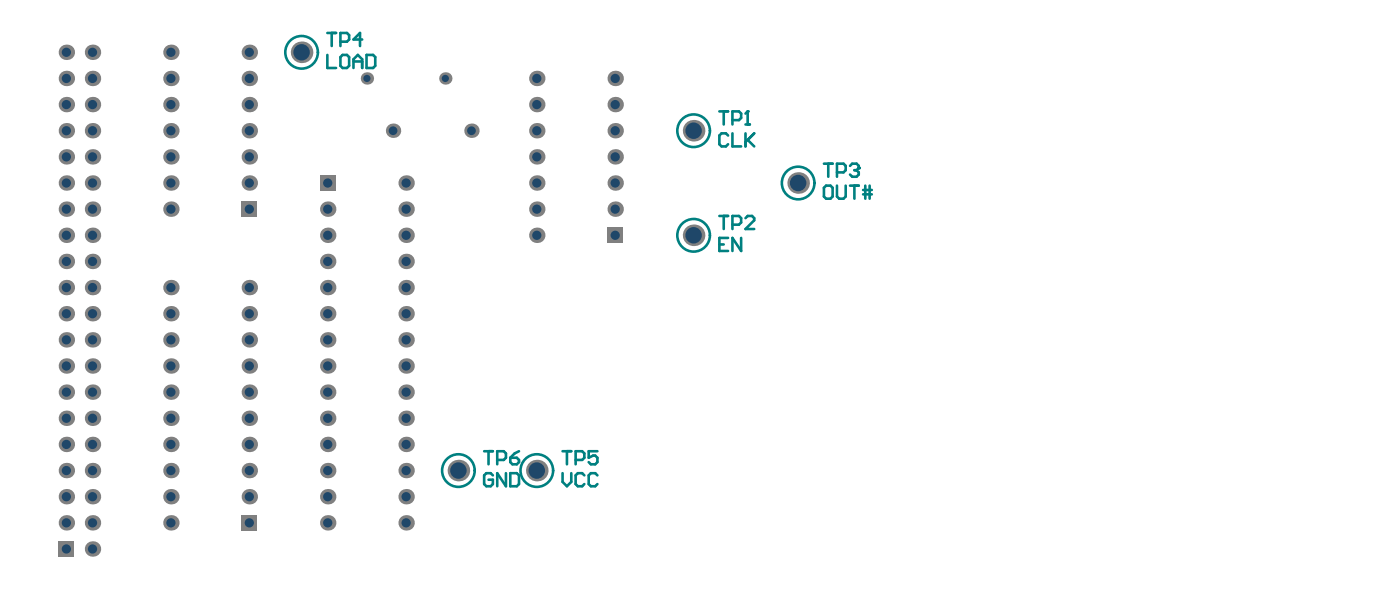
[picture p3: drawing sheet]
<svg xmlns="http://www.w3.org/2000/svg" width="453mm" height="195mm" viewBox="0 0 453 195" stroke-linecap="round" stroke-linejoin="round" font-family="sans-serif">
<path d="M19 175.1h5v5h-5z" fill-rule="evenodd" fill="#808080"/>
<circle cx="21.5" cy="177.6" r="1.5" fill="#1f4769"/>
<circle cx="29.9" cy="177.6" r="2.5" fill="#808080"/>
<circle cx="29.9" cy="177.6" r="1.5" fill="#1f4769"/>
<circle cx="21.5" cy="169.1" r="2.5" fill="#808080"/>
<circle cx="21.5" cy="169.1" r="1.5" fill="#1f4769"/>
<circle cx="29.9" cy="169.1" r="2.5" fill="#808080"/>
<circle cx="29.9" cy="169.1" r="1.5" fill="#1f4769"/>
<circle cx="21.5" cy="160.7" r="2.5" fill="#808080"/>
<circle cx="21.5" cy="160.7" r="1.5" fill="#1f4769"/>
<circle cx="29.9" cy="160.7" r="2.5" fill="#808080"/>
<circle cx="29.9" cy="160.7" r="1.5" fill="#1f4769"/>
<circle cx="21.5" cy="152.2" r="2.5" fill="#808080"/>
<circle cx="21.5" cy="152.2" r="1.5" fill="#1f4769"/>
<circle cx="29.9" cy="152.2" r="2.5" fill="#808080"/>
<circle cx="29.9" cy="152.2" r="1.5" fill="#1f4769"/>
<circle cx="21.5" cy="143.8" r="2.5" fill="#808080"/>
<circle cx="21.5" cy="143.8" r="1.5" fill="#1f4769"/>
<circle cx="29.9" cy="143.8" r="2.5" fill="#808080"/>
<circle cx="29.9" cy="143.8" r="1.5" fill="#1f4769"/>
<circle cx="21.5" cy="135.3" r="2.5" fill="#808080"/>
<circle cx="21.5" cy="135.3" r="1.5" fill="#1f4769"/>
<circle cx="29.9" cy="135.3" r="2.5" fill="#808080"/>
<circle cx="29.9" cy="135.3" r="1.5" fill="#1f4769"/>
<circle cx="21.5" cy="126.8" r="2.5" fill="#808080"/>
<circle cx="21.5" cy="126.8" r="1.5" fill="#1f4769"/>
<circle cx="29.9" cy="126.8" r="2.5" fill="#808080"/>
<circle cx="29.9" cy="126.8" r="1.5" fill="#1f4769"/>
<circle cx="21.5" cy="118.4" r="2.5" fill="#808080"/>
<circle cx="21.5" cy="118.4" r="1.5" fill="#1f4769"/>
<circle cx="21.5" cy="109.9" r="2.5" fill="#808080"/>
<circle cx="21.5" cy="109.9" r="1.5" fill="#1f4769"/>
<circle cx="21.5" cy="101.5" r="2.5" fill="#808080"/>
<circle cx="21.5" cy="101.5" r="1.5" fill="#1f4769"/>
<circle cx="21.5" cy="93" r="2.5" fill="#808080"/>
<circle cx="21.5" cy="93" r="1.5" fill="#1f4769"/>
<circle cx="21.5" cy="84.6" r="2.5" fill="#808080"/>
<circle cx="21.5" cy="84.6" r="1.5" fill="#1f4769"/>
<circle cx="21.5" cy="76.1" r="2.5" fill="#808080"/>
<circle cx="21.5" cy="76.1" r="1.5" fill="#1f4769"/>
<circle cx="21.5" cy="67.7" r="2.5" fill="#808080"/>
<circle cx="21.5" cy="67.7" r="1.5" fill="#1f4769"/>
<circle cx="21.5" cy="59.2" r="2.5" fill="#808080"/>
<circle cx="21.5" cy="59.2" r="1.5" fill="#1f4769"/>
<circle cx="21.5" cy="50.7" r="2.5" fill="#808080"/>
<circle cx="21.5" cy="50.7" r="1.5" fill="#1f4769"/>
<circle cx="29.9" cy="50.7" r="2.5" fill="#808080"/>
<circle cx="29.9" cy="50.7" r="1.5" fill="#1f4769"/>
<circle cx="21.5" cy="42.3" r="2.5" fill="#808080"/>
<circle cx="21.5" cy="42.3" r="1.5" fill="#1f4769"/>
<circle cx="29.9" cy="42.3" r="2.5" fill="#808080"/>
<circle cx="29.9" cy="42.3" r="1.5" fill="#1f4769"/>
<circle cx="21.5" cy="33.8" r="2.5" fill="#808080"/>
<circle cx="21.5" cy="33.8" r="1.5" fill="#1f4769"/>
<circle cx="29.9" cy="33.8" r="2.5" fill="#808080"/>
<circle cx="29.9" cy="33.8" r="1.5" fill="#1f4769"/>
<circle cx="21.5" cy="25.4" r="2.5" fill="#808080"/>
<circle cx="21.5" cy="25.4" r="1.5" fill="#1f4769"/>
<circle cx="29.9" cy="25.4" r="2.5" fill="#808080"/>
<circle cx="29.9" cy="25.4" r="1.5" fill="#1f4769"/>
<circle cx="21.5" cy="16.9" r="2.5" fill="#808080"/>
<circle cx="21.5" cy="16.9" r="1.5" fill="#1f4769"/>
<circle cx="29.9" cy="16.9" r="2.5" fill="#808080"/>
<circle cx="29.9" cy="16.9" r="1.5" fill="#1f4769"/>
<circle cx="55.3" cy="169.1" r="2.5" fill="#808080"/>
<circle cx="55.3" cy="169.1" r="1.5" fill="#1f4769"/>
<circle cx="55.3" cy="160.7" r="2.5" fill="#808080"/>
<circle cx="55.3" cy="160.7" r="1.5" fill="#1f4769"/>
<circle cx="55.3" cy="152.2" r="2.5" fill="#808080"/>
<circle cx="55.3" cy="152.2" r="1.5" fill="#1f4769"/>
<circle cx="55.3" cy="143.8" r="2.5" fill="#808080"/>
<circle cx="55.3" cy="143.8" r="1.5" fill="#1f4769"/>
<circle cx="80.7" cy="143.8" r="2.5" fill="#808080"/>
<circle cx="80.7" cy="143.8" r="1.5" fill="#1f4769"/>
<circle cx="55.3" cy="135.3" r="2.5" fill="#808080"/>
<circle cx="55.3" cy="135.3" r="1.5" fill="#1f4769"/>
<circle cx="80.7" cy="135.3" r="2.5" fill="#808080"/>
<circle cx="80.7" cy="135.3" r="1.5" fill="#1f4769"/>
<circle cx="55.3" cy="126.8" r="2.5" fill="#808080"/>
<circle cx="55.3" cy="126.8" r="1.5" fill="#1f4769"/>
<circle cx="80.7" cy="126.8" r="2.5" fill="#808080"/>
<circle cx="80.7" cy="126.8" r="1.5" fill="#1f4769"/>
<circle cx="29.9" cy="118.4" r="2.5" fill="#808080"/>
<circle cx="29.9" cy="118.4" r="1.5" fill="#1f4769"/>
<circle cx="55.3" cy="118.4" r="2.5" fill="#808080"/>
<circle cx="55.3" cy="118.4" r="1.5" fill="#1f4769"/>
<circle cx="80.7" cy="118.4" r="2.5" fill="#808080"/>
<circle cx="80.7" cy="118.4" r="1.5" fill="#1f4769"/>
<circle cx="29.9" cy="109.9" r="2.5" fill="#808080"/>
<circle cx="29.9" cy="109.9" r="1.5" fill="#1f4769"/>
<circle cx="55.3" cy="109.9" r="2.5" fill="#808080"/>
<circle cx="55.3" cy="109.9" r="1.5" fill="#1f4769"/>
<circle cx="80.7" cy="109.9" r="2.5" fill="#808080"/>
<circle cx="80.7" cy="109.9" r="1.5" fill="#1f4769"/>
<circle cx="29.9" cy="101.5" r="2.5" fill="#808080"/>
<circle cx="29.9" cy="101.5" r="1.5" fill="#1f4769"/>
<circle cx="55.3" cy="101.5" r="2.5" fill="#808080"/>
<circle cx="55.3" cy="101.5" r="1.5" fill="#1f4769"/>
<circle cx="80.7" cy="101.5" r="2.5" fill="#808080"/>
<circle cx="80.7" cy="101.5" r="1.5" fill="#1f4769"/>
<circle cx="29.9" cy="93" r="2.5" fill="#808080"/>
<circle cx="29.9" cy="93" r="1.5" fill="#1f4769"/>
<circle cx="55.3" cy="93" r="2.5" fill="#808080"/>
<circle cx="55.3" cy="93" r="1.5" fill="#1f4769"/>
<circle cx="80.7" cy="93" r="2.5" fill="#808080"/>
<circle cx="80.7" cy="93" r="1.5" fill="#1f4769"/>
<circle cx="29.9" cy="84.6" r="2.5" fill="#808080"/>
<circle cx="29.9" cy="84.6" r="1.5" fill="#1f4769"/>
<circle cx="29.9" cy="76.1" r="2.5" fill="#808080"/>
<circle cx="29.9" cy="76.1" r="1.5" fill="#1f4769"/>
<circle cx="29.9" cy="67.7" r="2.5" fill="#808080"/>
<circle cx="29.9" cy="67.7" r="1.5" fill="#1f4769"/>
<circle cx="55.3" cy="67.7" r="2.5" fill="#808080"/>
<circle cx="55.3" cy="67.7" r="1.5" fill="#1f4769"/>
<circle cx="29.9" cy="59.2" r="2.5" fill="#808080"/>
<circle cx="29.9" cy="59.2" r="1.5" fill="#1f4769"/>
<circle cx="55.3" cy="59.2" r="2.5" fill="#808080"/>
<circle cx="55.3" cy="59.2" r="1.5" fill="#1f4769"/>
<circle cx="55.3" cy="50.7" r="2.5" fill="#808080"/>
<circle cx="55.3" cy="50.7" r="1.5" fill="#1f4769"/>
<circle cx="55.3" cy="42.3" r="2.5" fill="#808080"/>
<circle cx="55.3" cy="42.3" r="1.5" fill="#1f4769"/>
<circle cx="55.3" cy="33.8" r="2.5" fill="#808080"/>
<circle cx="55.3" cy="33.8" r="1.5" fill="#1f4769"/>
<circle cx="55.3" cy="25.4" r="2.5" fill="#808080"/>
<circle cx="55.3" cy="25.4" r="1.5" fill="#1f4769"/>
<circle cx="55.3" cy="16.9" r="2.5" fill="#808080"/>
<circle cx="55.3" cy="16.9" r="1.5" fill="#1f4769"/>
<path d="M78.2 166.6h5v5h-5z" fill-rule="evenodd" fill="#808080"/>
<circle cx="80.7" cy="169.1" r="1.5" fill="#1f4769"/>
<circle cx="106" cy="169.1" r="2.5" fill="#808080"/>
<circle cx="106" cy="169.1" r="1.5" fill="#1f4769"/>
<circle cx="80.7" cy="160.7" r="2.5" fill="#808080"/>
<circle cx="80.7" cy="160.7" r="1.5" fill="#1f4769"/>
<circle cx="106" cy="160.7" r="2.5" fill="#808080"/>
<circle cx="106" cy="160.7" r="1.5" fill="#1f4769"/>
<circle cx="80.7" cy="152.2" r="2.5" fill="#808080"/>
<circle cx="80.7" cy="152.2" r="1.5" fill="#1f4769"/>
<circle cx="106" cy="152.2" r="2.5" fill="#808080"/>
<circle cx="106" cy="152.2" r="1.5" fill="#1f4769"/>
<circle cx="106" cy="143.8" r="2.5" fill="#808080"/>
<circle cx="106" cy="143.8" r="1.5" fill="#1f4769"/>
<circle cx="131.4" cy="143.8" r="2.5" fill="#808080"/>
<circle cx="131.4" cy="143.8" r="1.5" fill="#1f4769"/>
<circle cx="106" cy="135.3" r="2.5" fill="#808080"/>
<circle cx="106" cy="135.3" r="1.5" fill="#1f4769"/>
<circle cx="131.4" cy="135.3" r="2.5" fill="#808080"/>
<circle cx="131.4" cy="135.3" r="1.5" fill="#1f4769"/>
<circle cx="106" cy="126.8" r="2.5" fill="#808080"/>
<circle cx="106" cy="126.8" r="1.5" fill="#1f4769"/>
<circle cx="106" cy="118.4" r="2.5" fill="#808080"/>
<circle cx="106" cy="118.4" r="1.5" fill="#1f4769"/>
<circle cx="131.4" cy="118.4" r="2.5" fill="#808080"/>
<circle cx="131.4" cy="118.4" r="1.5" fill="#1f4769"/>
<circle cx="106" cy="109.9" r="2.5" fill="#808080"/>
<circle cx="106" cy="109.9" r="1.5" fill="#1f4769"/>
<circle cx="131.4" cy="109.9" r="2.5" fill="#808080"/>
<circle cx="131.4" cy="109.9" r="1.5" fill="#1f4769"/>
<circle cx="106" cy="101.5" r="2.5" fill="#808080"/>
<circle cx="106" cy="101.5" r="1.5" fill="#1f4769"/>
<circle cx="131.4" cy="101.5" r="2.5" fill="#808080"/>
<circle cx="131.4" cy="101.5" r="1.5" fill="#1f4769"/>
<circle cx="106" cy="93" r="2.5" fill="#808080"/>
<circle cx="106" cy="93" r="1.5" fill="#1f4769"/>
<circle cx="106" cy="84.6" r="2.5" fill="#808080"/>
<circle cx="106" cy="84.6" r="1.5" fill="#1f4769"/>
<circle cx="106" cy="76.1" r="2.5" fill="#808080"/>
<circle cx="106" cy="76.1" r="1.5" fill="#1f4769"/>
<path d="M78.2 65.2h5v5h-5z" fill-rule="evenodd" fill="#808080"/>
<circle cx="80.7" cy="67.7" r="1.5" fill="#1f4769"/>
<circle cx="106" cy="67.7" r="2.5" fill="#808080"/>
<circle cx="106" cy="67.7" r="1.5" fill="#1f4769"/>
<circle cx="80.7" cy="59.2" r="2.5" fill="#808080"/>
<circle cx="80.7" cy="59.2" r="1.5" fill="#1f4769"/>
<path d="M103.5 56.7h5v5h-5z" fill-rule="evenodd" fill="#808080"/>
<circle cx="106" cy="59.2" r="1.5" fill="#1f4769"/>
<circle cx="80.7" cy="50.7" r="2.5" fill="#808080"/>
<circle cx="80.7" cy="50.7" r="1.5" fill="#1f4769"/>
<circle cx="80.7" cy="42.3" r="2.5" fill="#808080"/>
<circle cx="80.7" cy="42.3" r="1.5" fill="#1f4769"/>
<circle cx="127.2" cy="42.3" r="2.33" fill="#808080"/>
<circle cx="127.2" cy="42.3" r="1.42" fill="#1f4769"/>
<circle cx="80.7" cy="33.8" r="2.5" fill="#808080"/>
<circle cx="80.7" cy="33.8" r="1.5" fill="#1f4769"/>
<circle cx="80.7" cy="25.4" r="2.5" fill="#808080"/>
<circle cx="80.7" cy="25.4" r="1.5" fill="#1f4769"/>
<circle cx="118.7" cy="25.4" r="2" fill="#808080"/>
<circle cx="118.7" cy="25.4" r="1.17" fill="#1f4769"/>
<circle cx="80.7" cy="16.9" r="2.5" fill="#808080"/>
<circle cx="80.7" cy="16.9" r="1.5" fill="#1f4769"/>
<circle cx="97.6" cy="16.9" r="3.5" fill="#808080"/>
<circle cx="97.6" cy="16.9" r="2.66" fill="#1f4769"/>
<circle cx="131.4" cy="152.2" r="2.5" fill="#808080"/>
<circle cx="131.4" cy="152.2" r="1.5" fill="#1f4769"/>
<circle cx="131.4" cy="160.7" r="2.5" fill="#808080"/>
<circle cx="131.4" cy="160.7" r="1.5" fill="#1f4769"/>
<circle cx="131.4" cy="169.1" r="2.5" fill="#808080"/>
<circle cx="131.4" cy="169.1" r="1.5" fill="#1f4769"/>
<circle cx="131.4" cy="126.8" r="2.5" fill="#808080"/>
<circle cx="131.4" cy="126.8" r="1.5" fill="#1f4769"/>
<circle cx="173.7" cy="152.2" r="3.5" fill="#808080"/>
<circle cx="173.7" cy="152.2" r="2.66" fill="#1f4769"/>
<circle cx="148.3" cy="152.2" r="3.5" fill="#808080"/>
<circle cx="148.3" cy="152.2" r="2.66" fill="#1f4769"/>
<circle cx="131.4" cy="93" r="2.5" fill="#808080"/>
<circle cx="131.4" cy="93" r="1.5" fill="#1f4769"/>
<circle cx="131.4" cy="84.6" r="2.5" fill="#808080"/>
<circle cx="131.4" cy="84.6" r="1.5" fill="#1f4769"/>
<circle cx="131.4" cy="76.1" r="2.5" fill="#808080"/>
<circle cx="131.4" cy="76.1" r="1.5" fill="#1f4769"/>
<circle cx="173.7" cy="76.1" r="2.5" fill="#808080"/>
<circle cx="173.7" cy="76.1" r="1.5" fill="#1f4769"/>
<path d="M196.6 73.6h4.9v5h-4.9z" fill-rule="evenodd" fill="#808080"/>
<circle cx="199" cy="76.1" r="1.5" fill="#1f4769"/>
<circle cx="224.4" cy="76.1" r="3.5" fill="#808080"/>
<circle cx="224.4" cy="76.1" r="2.66" fill="#1f4769"/>
<circle cx="131.4" cy="67.7" r="2.5" fill="#808080"/>
<circle cx="131.4" cy="67.7" r="1.5" fill="#1f4769"/>
<circle cx="173.7" cy="67.7" r="2.5" fill="#808080"/>
<circle cx="173.7" cy="67.7" r="1.5" fill="#1f4769"/>
<circle cx="131.4" cy="59.2" r="2.5" fill="#808080"/>
<circle cx="131.4" cy="59.2" r="1.5" fill="#1f4769"/>
<circle cx="144.1" cy="25.4" r="2" fill="#808080"/>
<circle cx="144.1" cy="25.4" r="1.17" fill="#1f4769"/>
<circle cx="152.5" cy="42.3" r="2.33" fill="#808080"/>
<circle cx="152.5" cy="42.3" r="1.42" fill="#1f4769"/>
<circle cx="173.7" cy="59.2" r="2.5" fill="#808080"/>
<circle cx="173.7" cy="59.2" r="1.5" fill="#1f4769"/>
<circle cx="173.7" cy="50.7" r="2.5" fill="#808080"/>
<circle cx="173.7" cy="50.7" r="1.5" fill="#1f4769"/>
<circle cx="173.7" cy="42.3" r="2.5" fill="#808080"/>
<circle cx="173.7" cy="42.3" r="1.5" fill="#1f4769"/>
<circle cx="173.7" cy="33.8" r="2.5" fill="#808080"/>
<circle cx="173.7" cy="33.8" r="1.5" fill="#1f4769"/>
<circle cx="173.7" cy="25.4" r="2.5" fill="#808080"/>
<circle cx="173.7" cy="25.4" r="1.5" fill="#1f4769"/>
<circle cx="199" cy="67.7" r="2.5" fill="#808080"/>
<circle cx="199" cy="67.7" r="1.5" fill="#1f4769"/>
<circle cx="199" cy="59.2" r="2.5" fill="#808080"/>
<circle cx="199" cy="59.2" r="1.5" fill="#1f4769"/>
<circle cx="199" cy="50.7" r="2.5" fill="#808080"/>
<circle cx="199" cy="50.7" r="1.5" fill="#1f4769"/>
<circle cx="199" cy="42.3" r="2.5" fill="#808080"/>
<circle cx="199" cy="42.3" r="1.5" fill="#1f4769"/>
<circle cx="199" cy="33.8" r="2.5" fill="#808080"/>
<circle cx="199" cy="33.8" r="1.5" fill="#1f4769"/>
<circle cx="199" cy="25.4" r="2.5" fill="#808080"/>
<circle cx="199" cy="25.4" r="1.5" fill="#1f4769"/>
<circle cx="224.4" cy="42.3" r="3.5" fill="#808080"/>
<circle cx="224.4" cy="42.3" r="2.66" fill="#1f4769"/>
<circle cx="258.2" cy="59.2" r="3.5" fill="#808080"/>
<circle cx="258.2" cy="59.2" r="2.66" fill="#1f4769"/>
<path d="M266.6 52.9h2.8M268 52.9v4.3M270.8 55.8h2.1l.7-.7v-1.4l-.7-.8h-2.1v4.3M275 53.7l.7-.8h1.4l.7 .8v.7" fill="none" stroke="#008080" stroke-width=".85"/>
<circle cx="277.8" cy="54.4" r=".42" fill="#008080"/>
<g fill="none" stroke="#008080" stroke-width=".85">
<path d="M105.9 10.7h2.8M105.9 17.8v4.2h2.8M107.3 10.7v4.2M110.1 13.5h2.2l.7-.7v-1.4l-.7-.7h-2.2v4.2M110.8 17.8h1.5l.7 .7v2.8l-.7 .7h-1.5l-.7-.7v-2.8zM114.4 19.9h2.8M117.2 12.8h-2.8l2.1-2.1v4.2M118.6 17.8h2.1l.7 .7v2.8l-.7 .7h-2.1zM114.4 22v-2.8l1.4-1.4 1.4 1.4v2.8M232.8 36h2.8M234.2 36v4.3M237 38.9h2.1l.7-.8v-1.4l-.7-.7h-2.1v4.3"/>
<path d="M241.9 36v4.3M241.2 40.3h1.4M276.4 55.1h.7M277.1 55.1l.7 .7v.7l-.7 .7h-1.4l-.7-.7M277.8 54.4l-.7 .7M232.8 69.9h2.8M232.8 79.1h1.4M234.2 69.9v4.2M235.6 77h-2.8v4.2h2.8M237 72.7h2.1l.7-.7v-1.4l-.7-.7h-2.1v4.2M239.8 77v4.2l-2.8-4.2v4.2M241.2 70.6l.7-.7h1.4l.7 .7v.7l-2.8 2.8h2.8"/>
<path d="M267.3 60h1.4l.7 .8v2.8l-.7 .7h-1.4l-.7-.7v-2.8zM270.8 60v3.6l.7 .7h1.4l.7-.7v-3.6M275 60h2.8M276.4 60v4.3M279.3 61.5h2.8M279.3 62.9h2.8M280 60v4.3M281.4 60v4.3M156.7 146h2.8M158.1 146v4.2M159.5 153.8l-.7-.7h-1.4l-.7 .7v2.8l.7 .7h1.4l.7-.7v-1.4h-1.4M160.9 148.8h2.1l.7-.7v-1.4l-.7-.7h-2.1v4.2"/>
<path d="M163.7 153.1v4.2l-2.8-4.2v4.2M165.1 148.1h2.1l.7 .7v.7l-.7 .7h-1.4l-.7-.7zM165.1 153.1h2.1l.7 .7v2.8l-.7 .7h-2.1zM167.9 146l-1.4 .7-1.4 1.4M182 146h2.8M182 153.1v2.8l1.4 1.4 1.4-1.4v-2.8M183.4 146v4.2M186.2 148.8h2.2l.7-.7v-1.4l-.7-.7h-2.2v4.2M189.1 153.8l-.7-.7h-1.5l-.7 .7v2.8l.7 .7h1.5l.7-.7M193.3 146h-2.8v2.1l1.4-.7h.7l.7 .7v1.4l-.7 .7h-1.4l-.7-.7M193.3 153.8l-.7-.7h-1.4l-.7 .7v2.8l.7 .7h1.4l.7-.7"/>
</g>
<circle cx="241.9" cy="36" r=".42" fill="#008080"/>
<g fill="none" stroke="#008080" stroke-width=".85">
<path d="M241.9 36l-.7 .7M235.6 43.8l-.7-.7h-1.4l-.7 .7v2.9l.7 .7h1.4l.7-.7M237 43.1v4.3h2.8M241.2 43.1v4.3M241.9 45.2l2.1 2.2M244 43.1l-2.8 2.9"/>
<circle cx="97.6" cy="16.9" r="5.3"/>
<circle cx="224.4" cy="42.3" r="5.3"/>
<circle cx="258.2" cy="59.2" r="5.3"/>
<circle cx="224.4" cy="76.1" r="5.3"/>
<circle cx="148.3" cy="152.2" r="5.3"/>
<circle cx="173.7" cy="152.2" r="5.3"/>
</g>
</svg>
